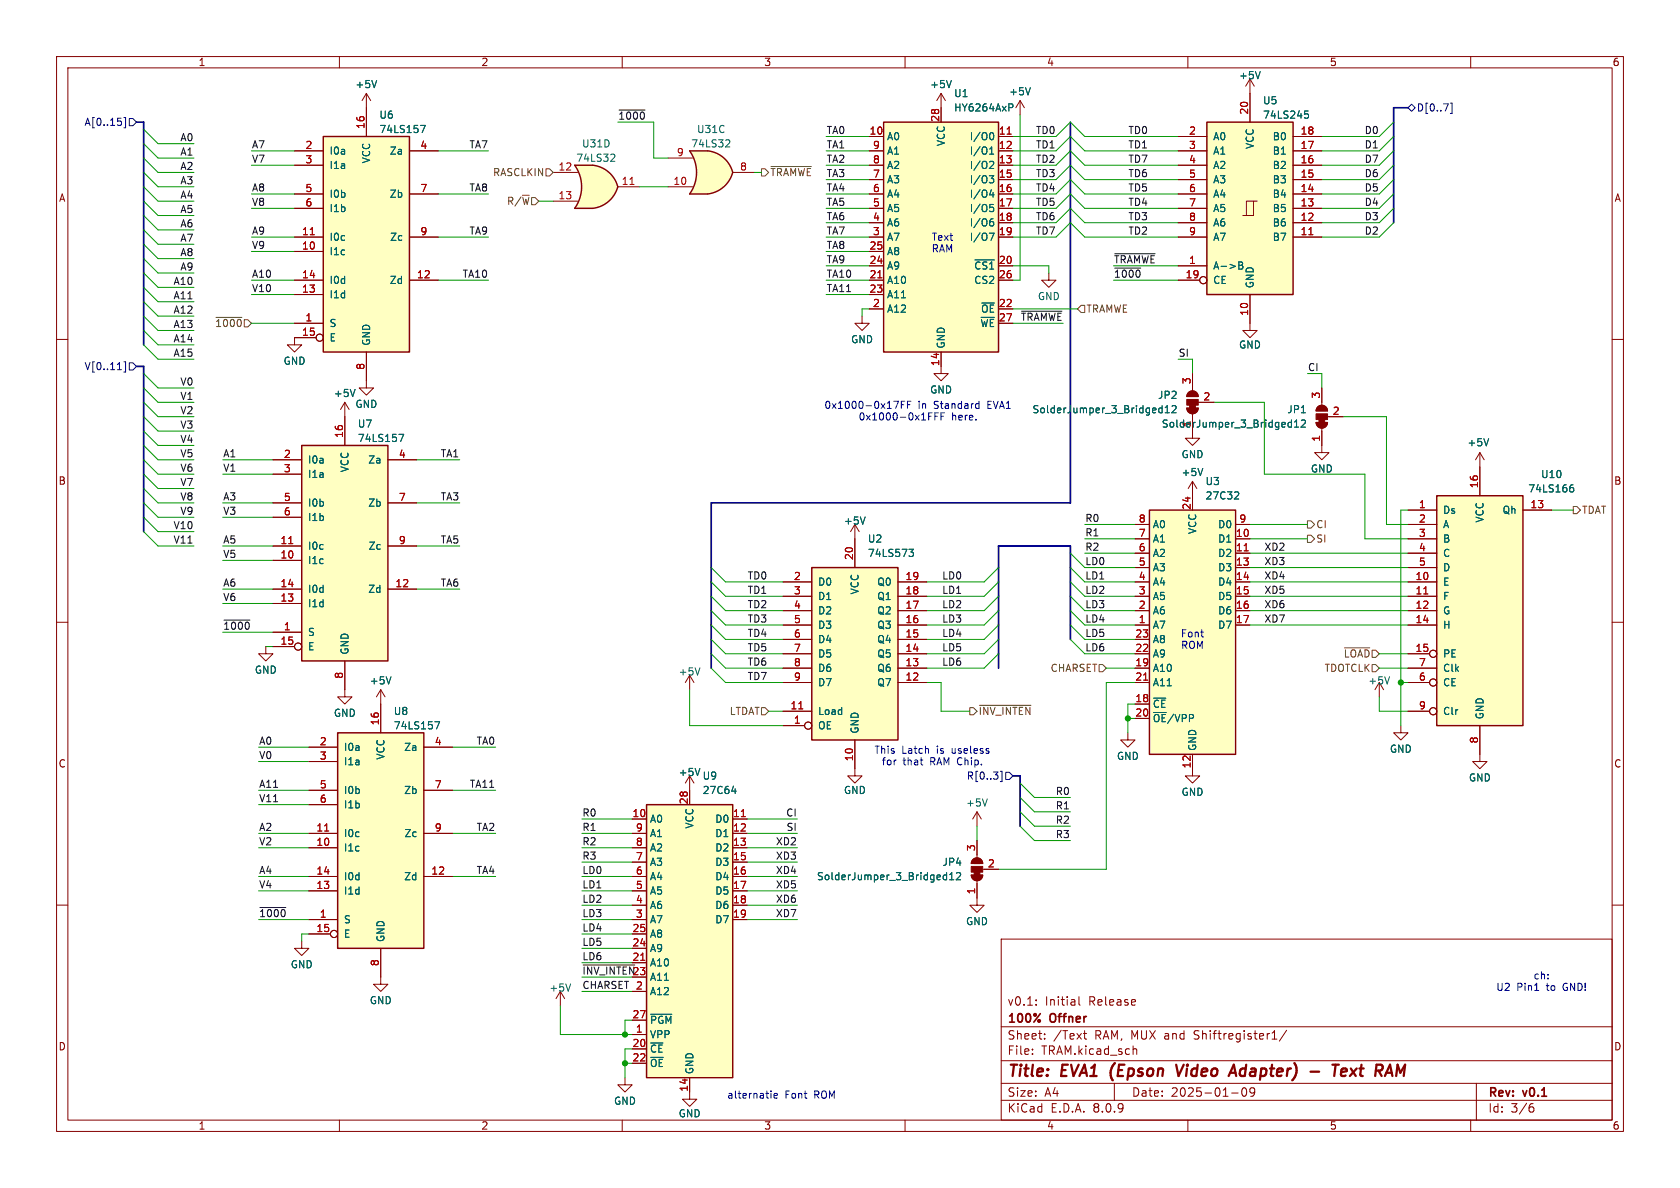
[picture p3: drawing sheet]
<svg xmlns="http://www.w3.org/2000/svg" width="297mm" height="210mm" viewBox="0 0 297 210" stroke-linecap="round" stroke-linejoin="round" font-family="sans-serif">
<defs><g id="words">
<g font-size="2.8" fill="#840000">
<text x="178" y="190.9">Title:</text>
<text x="187.7" y="190.9">EVA1</text>
<text x="197.1" y="190.9">(Epson</text>
<text x="209.6" y="190.9">Video</text>
<text x="220" y="190.9">Adapter)</text>
<text x="239.7" y="190.9">Text</text>
<text x="248" y="190.9">RAM</text>
</g>
<g font-size="2.1" fill="#840000">
<text x="178" y="178">v0.1:</text>
<text x="184.7" y="178">Initial</text>
<text x="192.5" y="178">Release</text>
<text x="178" y="184">Sheet:</text>
<text x="178" y="181.2">100%</text>
<text x="185.7" y="181.2">Offner</text>
<text x="186.2" y="184">/Text</text>
<text x="193.6" y="184">RAM, MUX and</text>
<text x="211.5" y="184">Shiftregister1/</text>
<text x="178" y="186.7">File:</text>
<text x="184.1" y="186.7">TRAM.kicad_sch</text>
<text x="178" y="196.9">KiCad</text>
<text x="178" y="194.1">Size:</text>
<text x="184.7" y="194.1">A4</text>
<text x="185.7" y="196.9">E.D.A.</text>
<text x="193.3" y="196.9">8.0.9</text>
<text x="200" y="194.1">Date:</text>
<text x="207" y="194.1">2025-01-09</text>
<text x="263" y="194.3">Rev:</text>
<text x="263" y="196.9">Id:</text>
<text x="267.1" y="196.9">3/6</text>
<text x="269.4" y="194.3">v0.1</text>
</g>
<g font-size="1.8" fill="#840000">
<text x="35" y="11.9">1</text>
<text x="85" y="11.9">2</text>
<text x="135" y="11.9">3</text>
<text x="185" y="11.9">4</text>
<text x="235" y="11.9">5</text>
<text x="285" y="11.9">6</text>
<text x="10.3" y="35.9">A</text>
<text x="285.3" y="35.9">A</text>
<text x="10.3" y="85.9">B</text>
<text x="285.3" y="85.9">B</text>
<text x="10.3" y="135.9">C</text>
<text x="285.3" y="135.9">C</text>
<text x="102.9" y="172.4">~{INV_INTEN}</text>
<text x="10.3" y="185.9">D</text>
<text x="285.3" y="185.9">D</text>
<text x="35" y="199.9">1</text>
<text x="85" y="199.9">2</text>
<text x="135" y="199.9">3</text>
<text x="185" y="199.9">4</text>
<text x="235" y="199.9">5</text>
<text x="285" y="199.9">6</text>
</g>
<g font-size="1.8" fill="#006464">
<text x="62.7" y="15.8">+5V</text>
<text x="164.3" y="15.8">+5V</text>
<text x="168.6" y="17.4">U1</text>
<text x="178.3" y="17.1">+5V</text>
<text x="218.9" y="14.2">+5V</text>
<text x="67" y="23.7">74LS157</text>
<text x="67" y="21.2">U6</text>
<text x="123.1" y="23.7">U31C</text>
<text x="168.6" y="19.9">HY6264AxP</text>
<text x="223.2" y="21.2">74LS245</text>
<text x="223.2" y="18.6">U5</text>
<text x="58.2" y="27.5">I0a</text>
<text x="65.6" y="29" transform="rotate(-90 65.6 29)">VCC</text>
<text x="68.8" y="27.5">Za</text>
<text x="101.8" y="28.8">74LS32</text>
<text x="102.8" y="26.3">U31D</text>
<text x="122.1" y="26.3">74LS32</text>
<text x="156.7" y="25">A0</text>
<text x="156.7" y="27.5">A1</text>
<text x="167.2" y="25.9" transform="rotate(-90 167.2 25.9)">VCC</text>
<text x="171.3" y="25">I/O0</text>
<text x="171.3" y="27.5">I/O1</text>
<text x="214.4" y="25">A0</text>
<text x="214.4" y="27.5">A1</text>
<text x="221.8" y="26.4" transform="rotate(-90 221.8 26.4)">VCC</text>
<text x="224.9" y="27.5">B1</text>
<text x="224.9" y="25">B0</text>
<text x="58.2" y="30.1">I1a</text>
<text x="58.2" y="35.2">I0b</text>
<text x="68.8" y="35.2">Zb</text>
<text x="156.7" y="35.2">A4</text>
<text x="156.7" y="32.6">A3</text>
<text x="156.7" y="30.1">A2</text>
<text x="171.3" y="30.1">I/O2</text>
<text x="171.3" y="32.6">I/O3</text>
<text x="171.3" y="35.2">I/O4</text>
<text x="214.4" y="30.1">A2</text>
<text x="214.4" y="32.6">A3</text>
<text x="214.4" y="35.2">A4</text>
<text x="224.9" y="35.2">B4</text>
<text x="224.9" y="32.6">B3</text>
<text x="224.9" y="30.1">B2</text>
<text x="58.2" y="37.7">I1b</text>
<text x="156.7" y="40.2">A6</text>
<text x="156.7" y="37.7">A5</text>
<text x="171.3" y="37.7">I/O5</text>
<text x="171.3" y="40.2">I/O6</text>
<text x="214.4" y="37.7">A5</text>
<text x="214.4" y="40.2">A6</text>
<text x="224.9" y="40.2">B6</text>
<text x="224.9" y="37.7">B5</text>
<text x="58.2" y="45.3">I1c</text>
<text x="58.2" y="42.8">I0c</text>
<text x="68.9" y="42.8">Zc</text>
<text x="156.7" y="47.9">A9</text>
<text x="156.7" y="45.3">A8</text>
<text x="156.7" y="42.8">A7</text>
<text x="171.3" y="42.8">I/O7</text>
<text x="172.1" y="47.9">~{CS1}</text>
<text x="214.4" y="47.9">A-&gt;B</text>
<text x="214.4" y="42.8">A7</text>
<text x="224.9" y="42.8">B7</text>
<text x="58.2" y="52.9">I1d</text>
<text x="58.2" y="50.4">I0d</text>
<text x="68.8" y="50.4">Zd</text>
<text x="156.7" y="50.4">A10</text>
<text x="156.7" y="52.9">A11</text>
<text x="172.1" y="50.4">CS2</text>
<text x="183.4" y="53.3">GND</text>
<text x="214.4" y="50.4">CE</text>
<text x="221.8" y="51.1" transform="rotate(-90 221.8 51.1)">GND</text>
<text x="58.2" y="58">S</text>
<text x="156.7" y="55.5">A12</text>
<text x="173.2" y="58">~{WE}</text>
<text x="173.3" y="55.5">~{OE}</text>
<text x="50" y="64.7">GND</text>
<text x="58.2" y="60.6">E</text>
<text x="65.6" y="61.2" transform="rotate(-90 65.6 61.2)">GND</text>
<text x="150.4" y="60.9">GND</text>
<text x="167.2" y="61.7" transform="rotate(-90 167.2 61.7)">GND</text>
<text x="218.9" y="61.8">GND</text>
<text x="58.9" y="70.4">+5V</text>
<text x="164.3" y="69.8">GND</text>
<text x="204.6" y="70.7">JP2</text>
<text x="62.7" y="72.3">GND</text>
<text x="63.2" y="75.8">U7</text>
<text x="182.4" y="73.3">SolderJumper_3_Bridged12</text>
<text x="205.3" y="75.8">SolderJumper_3_Bridged12</text>
<text x="210.6" y="75.6" transform="rotate(-90 210.6 75.6)">1</text>
<text x="227.5" y="73.3">JP1</text>
<text x="54.4" y="82.1">I0a</text>
<text x="61.8" y="83.6" transform="rotate(-90 61.8 83.6)">VCC</text>
<text x="63.2" y="78.3">74LS157</text>
<text x="65" y="82.1">Za</text>
<text x="208.8" y="81.2">GND</text>
<text x="231.6" y="83.7">GND</text>
<text x="259.3" y="79.1">+5V</text>
<text x="54.4" y="84.7">I1a</text>
<text x="54.4" y="89.8">I0b</text>
<text x="65" y="89.8">Zb</text>
<text x="208.8" y="84.4">+5V</text>
<text x="213" y="86">U3</text>
<text x="213" y="88.5">27C32</text>
<text x="270.1" y="87.3">74LS166</text>
<text x="272.3" y="84.7">U10</text>
<text x="54.4" y="92.3">I1b</text>
<text x="149.1" y="92.9">+5V</text>
<text x="203.7" y="93.6">A0</text>
<text x="211.7" y="94.5" transform="rotate(-90 211.7 94.5)">VCC</text>
<text x="215.2" y="93.6">D0</text>
<text x="255" y="91">Ds</text>
<text x="255" y="93.6">A</text>
<text x="262.5" y="92.5" transform="rotate(-90 262.5 92.5)">VCC</text>
<text x="265.5" y="91">Qh</text>
<text x="54.4" y="99.9">I1c</text>
<text x="54.4" y="97.4">I0c</text>
<text x="65.1" y="97.4">Zc</text>
<text x="153.3" y="98.7">74LS573</text>
<text x="153.3" y="96.1">U2</text>
<text x="203.7" y="101.2">A3</text>
<text x="203.7" y="98.7">A2</text>
<text x="203.7" y="96.1">A1</text>
<text x="215.2" y="96.1">D1</text>
<text x="215.2" y="98.7">D2</text>
<text x="215.2" y="101.2">D3</text>
<text x="255" y="96.1">B</text>
<text x="255" y="98.7">C</text>
<text x="255" y="101.2">D</text>
<text x="54.4" y="107.5">I1d</text>
<text x="54.4" y="105">I0d</text>
<text x="65" y="105">Zd</text>
<text x="144.5" y="103.7">D0</text>
<text x="144.5" y="106.3">D1</text>
<text x="152" y="105.2" transform="rotate(-90 152 105.2)">VCC</text>
<text x="155" y="106.3">Q1</text>
<text x="155" y="103.7">Q0</text>
<text x="203.7" y="106.3">A5</text>
<text x="203.7" y="103.7">A4</text>
<text x="215.2" y="103.7">D4</text>
<text x="215.2" y="106.3">D5</text>
<text x="255" y="103.7">E</text>
<text x="255" y="106.3">F</text>
<text x="54.4" y="112.6">S</text>
<text x="144.5" y="108.8">D2</text>
<text x="144.5" y="111.4">D3</text>
<text x="144.5" y="113.9">D4</text>
<text x="155" y="113.9">Q4</text>
<text x="155" y="111.4">Q3</text>
<text x="155" y="108.8">Q2</text>
<text x="203.7" y="111.4">A7</text>
<text x="203.7" y="108.8">A6</text>
<text x="203.7" y="113.9">A8</text>
<text x="215.2" y="108.8">D6</text>
<text x="215.2" y="111.4">D7</text>
<text x="255" y="108.8">G</text>
<text x="255" y="111.4">H</text>
<text x="45" y="119.3">GND</text>
<text x="54.4" y="115.2">E</text>
<text x="61.8" y="115.8" transform="rotate(-90 61.8 115.8)">GND</text>
<text x="119.9" y="119.6">+5V</text>
<text x="144.5" y="116.4">D5</text>
<text x="144.5" y="119">D6</text>
<text x="155" y="119">Q6</text>
<text x="155" y="116.4">Q5</text>
<text x="203.7" y="119">A10</text>
<text x="203.7" y="116.4">A9</text>
<text x="255" y="116.4">PE</text>
<text x="255" y="119">Clk</text>
<text x="65.3" y="121.2">+5V</text>
<text x="144.5" y="121.5">D7</text>
<text x="155" y="121.5">Q7</text>
<text x="203.7" y="125.3">~{CE}</text>
<text x="203.7" y="121.5">A11</text>
<text x="241.8" y="121.2">+5V</text>
<text x="255" y="121.5">CE</text>
<text x="58.9" y="126.9">GND</text>
<text x="69.5" y="129.1">74LS157</text>
<text x="69.5" y="126.6">U8</text>
<text x="144.5" y="129.1">OE</text>
<text x="144.5" y="126.6">Load</text>
<text x="152" y="129.8" transform="rotate(-90 152 129.8)">GND</text>
<text x="203.7" y="127.9">~{OE}/VPP</text>
<text x="255" y="126.6">Clr</text>
<text x="262.5" y="127.3" transform="rotate(-90 262.5 127.3)">GND</text>
<text x="60.7" y="132.9">I0a</text>
<text x="60.7" y="135.5">I1a</text>
<text x="68.2" y="134.4" transform="rotate(-90 68.2 134.4)">VCC</text>
<text x="71.4" y="132.9">Za</text>
<text x="119.9" y="137.4">+5V</text>
<text x="197.4" y="134.5">GND</text>
<text x="211.7" y="132.8" transform="rotate(-90 211.7 132.8)">GND</text>
<text x="245.6" y="133.3">GND</text>
<text x="60.7" y="140.6">I0b</text>
<text x="60.7" y="143.1">I1b</text>
<text x="71.4" y="140.6">Zb</text>
<text x="124.1" y="138">U9</text>
<text x="124.1" y="140.6">27C64</text>
<text x="149.1" y="140.6">GND</text>
<text x="170.7" y="142.8">+5V</text>
<text x="208.8" y="140.9">GND</text>
<text x="259.6" y="138.3">GND</text>
<text x="60.7" y="148.2">I0c</text>
<text x="71.4" y="148.2">Zc</text>
<text x="114.8" y="145.6">A0</text>
<text x="114.8" y="148.2">A1</text>
<text x="122.8" y="146.6" transform="rotate(-90 122.8 146.6)">VCC</text>
<text x="126.3" y="145.6">D0</text>
<text x="126.3" y="148.2">D1</text>
<text x="60.7" y="150.7">I1c</text>
<text x="60.7" y="155.8">I0d</text>
<text x="71.4" y="155.8">Zd</text>
<text x="114.8" y="155.8">A4</text>
<text x="114.8" y="153.3">A3</text>
<text x="114.8" y="150.7">A2</text>
<text x="126.3" y="150.7">D2</text>
<text x="126.3" y="153.3">D3</text>
<text x="126.3" y="155.8">D4</text>
<text x="144.3" y="155.8">SolderJumper_3_Bridged12</text>
<text x="166.5" y="153.3">JP4</text>
<text x="60.7" y="158.3">I1d</text>
<text x="114.8" y="160.9">A6</text>
<text x="114.8" y="158.3">A5</text>
<text x="126.3" y="158.3">D5</text>
<text x="126.3" y="160.9">D6</text>
<text x="60.7" y="163.4">S</text>
<text x="60.7" y="166">E</text>
<text x="68.2" y="166.6" transform="rotate(-90 68.2 166.6)">GND</text>
<text x="114.8" y="166">A8</text>
<text x="114.8" y="163.4">A7</text>
<text x="126.3" y="163.4">D7</text>
<text x="170.7" y="163.7">GND</text>
<text x="51.3" y="171.4">GND</text>
<text x="114.8" y="171">A10</text>
<text x="114.8" y="173.6">A11</text>
<text x="114.8" y="168.5">A9</text>
<text x="65.3" y="177.7">GND</text>
<text x="97" y="175.5">+5V</text>
<text x="114.8" y="176.1">A12</text>
<text x="114.8" y="183.7">VPP</text>
<text x="114.8" y="181.2">~{PGM}</text>
<text x="114.8" y="186.3">~{CE}</text>
<text x="114.8" y="188.8">~{OE}</text>
<text x="122.8" y="190" transform="rotate(-90 122.8 190)">GND</text>
<text x="108.5" y="195.5">GND</text>
<text x="119.9" y="197.7">GND</text>
</g>
<g font-size="1.8" fill="#000084">
<text x="14.8" y="22.5">A[0..15]</text>
<text x="250.4" y="19.9">D[0..7]</text>
<text x="14.8" y="65.6">V[0..11]</text>
<text x="170.8" y="138">R[0..3]</text>
</g>
<g font-size="1.8" fill="#a90000">
<text x="64.5" y="22.9" transform="rotate(-90 64.5 22.9)">16</text>
<text x="153.6" y="23.9">10</text>
<text x="166.1" y="21.6" transform="rotate(-90 166.1 21.6)">28</text>
<text x="176.5" y="23.9">11</text>
<text x="210.1" y="23.9">2</text>
<text x="220.7" y="20.4" transform="rotate(-90 220.7 20.4)">20</text>
<text x="229.8" y="23.9">18</text>
<text x="53.9" y="26.4">2</text>
<text x="53.9" y="29">3</text>
<text x="74.2" y="26.4">4</text>
<text x="119.6" y="27.7">9</text>
<text x="154.2" y="29">8</text>
<text x="154.2" y="26.4">9</text>
<text x="176.5" y="26.4">12</text>
<text x="176.5" y="29">13</text>
<text x="210.1" y="26.4">3</text>
<text x="210.1" y="29">4</text>
<text x="229.8" y="29">16</text>
<text x="229.8" y="26.4">17</text>
<text x="53.9" y="34">5</text>
<text x="74.2" y="34">7</text>
<text x="98.6" y="30.2">12</text>
<text x="98.6" y="35.3">13</text>
<text x="109.8" y="32.8">11</text>
<text x="119" y="32.8">10</text>
<text x="130.7" y="30.2">8</text>
<text x="154.2" y="34">6</text>
<text x="154.2" y="31.5">7</text>
<text x="176.5" y="31.5">15</text>
<text x="176.5" y="34">16</text>
<text x="210.1" y="31.5">5</text>
<text x="210.1" y="34">6</text>
<text x="229.8" y="34">14</text>
<text x="229.8" y="31.5">15</text>
<text x="53.3" y="41.7">11</text>
<text x="53.9" y="36.6">6</text>
<text x="74.2" y="41.7">9</text>
<text x="154.2" y="41.7">3</text>
<text x="154.2" y="39.1">4</text>
<text x="154.2" y="36.6">5</text>
<text x="176.5" y="36.6">17</text>
<text x="176.5" y="39.1">18</text>
<text x="176.5" y="41.7">19</text>
<text x="210.1" y="36.6">7</text>
<text x="210.1" y="39.1">8</text>
<text x="210.1" y="41.7">9</text>
<text x="229.8" y="41.7">11</text>
<text x="229.8" y="39.1">12</text>
<text x="229.8" y="36.6">13</text>
<text x="53.3" y="44.2">10</text>
<text x="153.6" y="46.7">24</text>
<text x="153.6" y="44.2">25</text>
<text x="176.5" y="46.7">20</text>
<text x="210.1" y="46.7">1</text>
<text x="53.3" y="51.8">13</text>
<text x="53.3" y="49.3">14</text>
<text x="73.6" y="49.3">12</text>
<text x="153.6" y="49.3">21</text>
<text x="153.6" y="51.8">23</text>
<text x="176.5" y="49.3">26</text>
<text x="209.5" y="49.3">19</text>
<text x="53.3" y="59.4">15</text>
<text x="53.9" y="56.9">1</text>
<text x="154.2" y="54.4">2</text>
<text x="176.5" y="54.4">22</text>
<text x="176.5" y="56.9">27</text>
<text x="220.7" y="55.9" transform="rotate(-90 220.7 55.9)">10</text>
<text x="64.5" y="65.5" transform="rotate(-90 64.5 65.5)">8</text>
<text x="166.1" y="64.8" transform="rotate(-90 166.1 64.8)">14</text>
<text x="210.6" y="68" transform="rotate(-90 210.6 68)">3</text>
<text x="212.7" y="70.9">2</text>
<text x="233.4" y="70.6" transform="rotate(-90 233.4 70.6)">3</text>
<text x="60.7" y="77.5" transform="rotate(-90 60.7 77.5)">16</text>
<text x="235.5" y="73.4">2</text>
<text x="50.1" y="81">2</text>
<text x="50.1" y="83.6">3</text>
<text x="70.4" y="81">4</text>
<text x="233.4" y="78.2" transform="rotate(-90 233.4 78.2)">1</text>
<text x="50.1" y="88.6">5</text>
<text x="70.4" y="88.6">7</text>
<text x="250.8" y="89.9">1</text>
<text x="261.4" y="86.4" transform="rotate(-90 261.4 86.4)">16</text>
<text x="270.5" y="89.9">13</text>
<text x="50.1" y="91.2">6</text>
<text x="201.2" y="95">7</text>
<text x="201.2" y="92.5">8</text>
<text x="210.6" y="90.2" transform="rotate(-90 210.6 90.2)">24</text>
<text x="218.4" y="95">10</text>
<text x="219" y="92.5">9</text>
<text x="250.8" y="92.5">2</text>
<text x="250.8" y="95">3</text>
<text x="49.5" y="98.8">10</text>
<text x="49.5" y="96.3">11</text>
<text x="70.4" y="96.3">9</text>
<text x="150.9" y="99.1" transform="rotate(-90 150.9 99.1)">20</text>
<text x="201.2" y="100.1">5</text>
<text x="201.2" y="97.5">6</text>
<text x="218.4" y="97.5">11</text>
<text x="218.4" y="100.1">13</text>
<text x="250.8" y="97.5">4</text>
<text x="250.8" y="100.1">5</text>
<text x="49.5" y="106.4">13</text>
<text x="49.5" y="103.9">14</text>
<text x="69.8" y="103.9">12</text>
<text x="140.3" y="102.6">2</text>
<text x="140.3" y="105.2">3</text>
<text x="140.3" y="107.7">4</text>
<text x="160" y="107.7">17</text>
<text x="160" y="105.2">18</text>
<text x="160" y="102.6">19</text>
<text x="201.2" y="107.7">2</text>
<text x="201.2" y="105.2">3</text>
<text x="201.2" y="102.6">4</text>
<text x="218.4" y="102.6">14</text>
<text x="218.4" y="105.2">15</text>
<text x="218.4" y="107.7">16</text>
<text x="250.1" y="102.6">10</text>
<text x="250.1" y="105.2">11</text>
<text x="250.1" y="107.7">12</text>
<text x="50.1" y="111.5">1</text>
<text x="140.3" y="110.2">5</text>
<text x="140.3" y="112.8">6</text>
<text x="160" y="112.8">15</text>
<text x="160" y="110.2">16</text>
<text x="200.6" y="112.8">23</text>
<text x="201.2" y="110.2">1</text>
<text x="218.4" y="110.2">17</text>
<text x="250.1" y="110.2">14</text>
<text x="49.5" y="114">15</text>
<text x="140.3" y="115.3">7</text>
<text x="140.3" y="117.9">8</text>
<text x="160" y="117.9">13</text>
<text x="160" y="115.3">14</text>
<text x="200.6" y="117.9">19</text>
<text x="200.6" y="115.3">22</text>
<text x="250.1" y="115.3">15</text>
<text x="250.8" y="117.9">7</text>
<text x="60.7" y="120.1" transform="rotate(-90 60.7 120.1)">8</text>
<text x="139.7" y="125.5">11</text>
<text x="140.3" y="120.4">9</text>
<text x="160" y="120.4">12</text>
<text x="200.6" y="124.2">18</text>
<text x="200.6" y="120.4">21</text>
<text x="250.8" y="120.4">6</text>
<text x="250.8" y="125.5">9</text>
<text x="56.4" y="131.8">2</text>
<text x="67.1" y="128.3" transform="rotate(-90 67.1 128.3)">16</text>
<text x="76.8" y="131.8">4</text>
<text x="140.3" y="128">1</text>
<text x="200.6" y="126.7">20</text>
<text x="261.4" y="131.5" transform="rotate(-90 261.4 131.5)">8</text>
<text x="56.4" y="134.4">3</text>
<text x="150.9" y="134.7" transform="rotate(-90 150.9 134.7)">10</text>
<text x="210.6" y="135.9" transform="rotate(-90 210.6 135.9)">12</text>
<text x="56.4" y="139.4">5</text>
<text x="56.4" y="142">6</text>
<text x="76.8" y="139.4">7</text>
<text x="121.7" y="142.3" transform="rotate(-90 121.7 142.3)">28</text>
<text x="55.8" y="149.6">10</text>
<text x="55.8" y="147.1">11</text>
<text x="76.8" y="147.1">9</text>
<text x="111.7" y="144.5">10</text>
<text x="112.3" y="149.6">8</text>
<text x="112.3" y="147.1">9</text>
<text x="129.5" y="144.5">11</text>
<text x="129.5" y="147.1">12</text>
<text x="129.5" y="149.6">13</text>
<text x="55.8" y="154.7">14</text>
<text x="76.2" y="154.7">12</text>
<text x="112.3" y="154.7">6</text>
<text x="112.3" y="152.1">7</text>
<text x="129.5" y="152.1">15</text>
<text x="129.5" y="154.7">16</text>
<text x="172.5" y="150.6" transform="rotate(-90 172.5 150.6)">3</text>
<text x="174.6" y="153.4">2</text>
<text x="55.8" y="157.2">13</text>
<text x="112.3" y="159.8">4</text>
<text x="112.3" y="157.2">5</text>
<text x="129.5" y="157.2">17</text>
<text x="129.5" y="159.8">18</text>
<text x="172.5" y="158.2" transform="rotate(-90 172.5 158.2)">1</text>
<text x="55.8" y="164.8">15</text>
<text x="56.4" y="162.3">1</text>
<text x="111.7" y="167.4">24</text>
<text x="111.7" y="164.8">25</text>
<text x="112.3" y="162.3">3</text>
<text x="129.5" y="162.3">19</text>
<text x="67.1" y="170.9" transform="rotate(-90 67.1 170.9)">8</text>
<text x="111.7" y="169.9">21</text>
<text x="111.7" y="172.5">23</text>
<text x="112.3" y="175">2</text>
<text x="111.7" y="185.2">20</text>
<text x="111.7" y="180.1">27</text>
<text x="112.3" y="182.6">1</text>
<text x="111.7" y="187.7">22</text>
<text x="121.7" y="193.1" transform="rotate(-90 121.7 193.1)">14</text>
</g>
<g font-size="1.8" fill="#0f0f0f">
<text x="109.2" y="21.2">~{1000}</text>
<text x="146" y="23.8">TA0</text>
<text x="183" y="23.8">TD0</text>
<text x="199.4" y="23.8">TD0</text>
<text x="241.2" y="23.8">D0</text>
<text x="31.8" y="27.6">A1</text>
<text x="31.8" y="25.1">A0</text>
<text x="44.4" y="26.3">A7</text>
<text x="44.4" y="28.9">V7</text>
<text x="82.9" y="26.3">TA7</text>
<text x="146" y="26.3">TA1</text>
<text x="146" y="28.9">TA2</text>
<text x="183" y="28.9">TD2</text>
<text x="183" y="26.3">TD1</text>
<text x="199.4" y="26.3">TD1</text>
<text x="199.4" y="28.9">TD7</text>
<text x="241.2" y="26.3">D1</text>
<text x="241.2" y="28.9">D7</text>
<text x="31.8" y="35.2">A4</text>
<text x="31.8" y="30.1">A2</text>
<text x="31.8" y="32.7">A3</text>
<text x="44.4" y="33.9">A8</text>
<text x="82.9" y="33.9">TA8</text>
<text x="136.1" y="31.3">~{TRAMWE}TA3</text>
<text x="146" y="33.9">TA4</text>
<text x="183" y="33.9">TD4</text>
<text x="183" y="31.4">TD3</text>
<text x="199.4" y="31.4">TD6</text>
<text x="199.4" y="33.9">TD5</text>
<text x="241.2" y="33.9">D5</text>
<text x="241.2" y="31.4">D6</text>
<text x="31.8" y="40.3">A6</text>
<text x="31.8" y="37.8">A5</text>
<text x="44.4" y="41.6">A9</text>
<text x="44.4" y="36.5">V8</text>
<text x="82.9" y="41.6">TA9</text>
<text x="146" y="39">TA6</text>
<text x="146" y="36.5">TA5</text>
<text x="146" y="41.6">TA7</text>
<text x="183" y="41.6">TD7</text>
<text x="183" y="36.5">TD5</text>
<text x="183" y="39">TD6</text>
<text x="199.4" y="41.6">TD2</text>
<text x="199.4" y="36.5">TD4</text>
<text x="199.4" y="39">TD3</text>
<text x="241.2" y="41.6">D2</text>
<text x="241.2" y="36.5">D4</text>
<text x="241.2" y="39">D3</text>
<text x="31.8" y="45.4">A8</text>
<text x="31.8" y="47.9">A9</text>
<text x="31.8" y="42.8">A7</text>
<text x="44.4" y="44.1">V9</text>
<text x="146" y="46.6">TA9</text>
<text x="146" y="44.1">TA8</text>
<text x="196.8" y="46.6">~{TRAMWE}</text>
<text x="30.6" y="53">A11</text>
<text x="30.6" y="50.5">A10</text>
<text x="44.4" y="49.2">A10</text>
<text x="44.4" y="51.7">V10</text>
<text x="81.7" y="49.2">TA10</text>
<text x="146" y="51.7">TA11</text>
<text x="146" y="49.2">TA10</text>
<text x="196.8" y="49.2">~{1000}</text>
<text x="30.6" y="55.5">A12</text>
<text x="30.6" y="58.1">A13</text>
<text x="180.4" y="56.8">~{TRAMWE}</text>
<text x="30.6" y="63.2">A15</text>
<text x="30.6" y="60.6">A14</text>
<text x="208.3" y="63.2">SI</text>
<text x="231.1" y="65.7">CI</text>
<text x="31.8" y="68.2">V0</text>
<text x="31.8" y="70.8">V1</text>
<text x="31.8" y="75.9">V3</text>
<text x="31.8" y="73.3">V2</text>
<text x="31.8" y="83.5">V6</text>
<text x="31.8" y="78.4">V4</text>
<text x="31.8" y="80.9">V5</text>
<text x="39.4" y="80.9">A1</text>
<text x="39.4" y="83.5">V1</text>
<text x="77.8" y="80.9">TA1</text>
<text x="31.8" y="88.6">V8</text>
<text x="31.8" y="86">V7</text>
<text x="39.4" y="88.6">A3</text>
<text x="77.8" y="88.6">TA3</text>
<text x="30.6" y="93.6">V10</text>
<text x="31.8" y="91.1">V9</text>
<text x="39.4" y="91.1">V3</text>
<text x="191.8" y="94.9">R1</text>
<text x="191.8" y="92.4">R0</text>
<text x="30.6" y="96.2">V11</text>
<text x="39.4" y="98.7">V5</text>
<text x="39.4" y="96.2">A5</text>
<text x="77.8" y="96.2">TA5</text>
<text x="191.8" y="97.4">R2</text>
<text x="191.8" y="100">LD0</text>
<text x="223.4" y="100">XD3</text>
<text x="223.4" y="97.4">XD2</text>
<text x="39.4" y="103.8">A6</text>
<text x="39.4" y="106.3">V6</text>
<text x="77.8" y="103.8">TA6</text>
<text x="132.1" y="107.6">TD2</text>
<text x="132.1" y="102.5">TD0</text>
<text x="132.1" y="105.1">TD1</text>
<text x="166.5" y="107.6">LD2</text>
<text x="166.5" y="105.1">LD1</text>
<text x="166.5" y="102.5">LD0</text>
<text x="191.8" y="105.1">LD2</text>
<text x="191.8" y="107.6">LD3</text>
<text x="191.8" y="102.5">LD1</text>
<text x="223.4" y="102.5">XD4</text>
<text x="223.4" y="107.6">XD6</text>
<text x="223.4" y="105.1">XD5</text>
<text x="39.4" y="111.4">~{1000}</text>
<text x="132.1" y="110.1">TD3</text>
<text x="132.1" y="112.7">TD4</text>
<text x="166.5" y="112.7">LD4</text>
<text x="166.5" y="110.1">LD3</text>
<text x="191.8" y="112.7">LD5</text>
<text x="191.8" y="110.1">LD4</text>
<text x="223.4" y="110.1">XD7</text>
<text x="132.1" y="117.8">TD6</text>
<text x="132.1" y="115.2">TD5</text>
<text x="166.5" y="117.8">LD6</text>
<text x="166.5" y="115.2">LD5</text>
<text x="191.8" y="115.2">LD6</text>
<text x="132.1" y="120.3">TD7</text>
<text x="45.7" y="131.7">A0</text>
<text x="84.2" y="131.7">TA0</text>
<text x="45.7" y="134.3">V0</text>
<text x="45.7" y="141.9">V11</text>
<text x="45.7" y="139.4">A11</text>
<text x="83" y="139.4">TA11</text>
<text x="186.5" y="143.2">R1</text>
<text x="186.5" y="140.6">R0</text>
<text x="45.7" y="147">A2</text>
<text x="45.7" y="149.5">V2</text>
<text x="84.2" y="147">TA2</text>
<text x="102.9" y="149.5">R2</text>
<text x="102.9" y="147">R1</text>
<text x="102.9" y="144.4">R0</text>
<text x="137.1" y="149.5">XD2</text>
<text x="138.9" y="144.4">CI</text>
<text x="139" y="147">SI</text>
<text x="186.5" y="148.2">R3</text>
<text x="186.5" y="145.7">R2</text>
<text x="45.7" y="154.6">A4</text>
<text x="84.2" y="154.6">TA4</text>
<text x="102.9" y="154.6">LD0</text>
<text x="102.9" y="152.1">R3</text>
<text x="137.1" y="152.1">XD3</text>
<text x="137.1" y="154.6">XD4</text>
<text x="45.7" y="157.1">V4</text>
<text x="102.9" y="159.7">LD2</text>
<text x="102.9" y="157.1">LD1</text>
<text x="137.1" y="159.7">XD6</text>
<text x="137.1" y="157.1">XD5</text>
<text x="45.7" y="162.2">~{1000}</text>
<text x="102.9" y="167.3">LD5</text>
<text x="102.9" y="164.8">LD4</text>
<text x="102.9" y="162.2">LD3</text>
<text x="137.1" y="162.2">XD7</text>
<text x="102.9" y="169.8">LD6</text>
<text x="102.9" y="174.9">CHARSET 2</text>
</g>
<g font-size="1.8" fill="#725600">
<text x="87.1" y="31.3">RASCLKIN</text>
<text x="89.5" y="36.4">R/~{W}</text>
<text x="37.9" y="58">~{1000}</text>
<text x="192" y="55.5">TRAMWE</text>
<text x="232.6" y="93.6">CI</text>
<text x="279.6" y="91">TDAT</text>
<text x="232.6" y="96.1">SI</text>
<text x="185.6" y="119">CHARSET</text>
<text x="234.1" y="119">TDOTCLK</text>
<text x="237.5" y="116.4">~{LOAD}</text>
<text x="128.9" y="126.6">LTDAT</text>
<text x="172.9" y="126.6">~{INV_INTEN}</text>
</g>
<g font-size="1.8" fill="#0000c2">
<text x="164.6" y="42.8">Text</text>
<text x="164.6" y="44.8">RAM</text>
<text x="145.6" y="72.5">0x1000-0x17FF</text>
<text x="151.7" y="74.5">0x1000-0x1FFF</text>
<text x="162.3" y="72.5">in</text>
<text x="165.2" y="72.5">Standard</text>
<text x="168.2" y="74.5">here.</text>
<text x="174.8" y="72.5">EVA1</text>
<text x="208.7" y="112.9">Font</text>
<text x="208.7" y="114.9">ROM</text>
<text x="154.5" y="133.4">This</text>
<text x="155.8" y="135.5">for</text>
<text x="159.4" y="133.4">Latch</text>
<text x="159.6" y="135.5">that</text>
<text x="164.5" y="135.5">RAM Chip.</text>
<text x="165.7" y="133.4">is</text>
<text x="168.5" y="133.4">useless</text>
<text x="271" y="173.3">ch:</text>
<text x="264.4" y="175.4">U2</text>
<text x="268.1" y="175.4">Pin1</text>
<text x="273.5" y="175.4">to</text>
<text x="276.6" y="175.4">GND!</text>
<text x="128.5" y="194.4">alternatie</text>
<text x="138.8" y="194.4">Font</text>
<text x="144" y="194.4">ROM</text>
</g>
</g></defs>
<g fill="none" stroke="#840000" stroke-width=".18">
<path d="M10 10h277v190h-277zM12 12h273v186h-273zM60 10v2M110 10v2M160 10v2M210 10v2M260 10v2M152.4 55.9v1.3h1.3l-1.3 1.2-1.3-1.2h1.3M10 60h2M210.8 76.2v1.3h1.3l-1.3 1.2-1.3-1.2h1.3M285 60h2M210.8 85.1l-.7 1.3"/>
<path d="M210.8 85.1v2.5M210.8 85.1l.8 1.3M10 110h2M47 114.3v1.3h1.3l-1.3 1.2-1.3-1.2h1.3M285 110h2M10 160h2M99.1 175.3l-.8 1.2M99.1 175.3v2.5M99.1 175.3l.7 1.2M177 166h108v32h-108zM183.2 177.6v.1M183.2 176.8v.1"/>
<path d="M190.7 176.2v1.3l.3 .2M285 160h2M60 198v2M110 198v2M160 198v2M177 194.5h108M177 191.5h108M177 187.5h108M177 181.5h108M182.5 186.3v.1M182.5 185.5v.1M184.7 183.6v.1"/>
<path d="M184.7 182.8v.1M191.5 182.7h.6M191.7 182.2v1.3l.4 .2M197 191.5v3M200.4 185.5h.5l.1 .9M210 198v2M217.7 193.2h1.2M219.7 192.4a.81 .81 0 0 0 .3 1.4l.2-.1 .2-.5-.2-.8M221 192.4v.5l.1 .3h.4l.3-.3M221.7 192.4a.99 .99 0 0 1-.3 1.4h-.3M224.9 183.7h.8M225 182.6l.3-.4v1.5"/>
<path d="M227.5 182.1l-1.3 2M260 198v2M261 191.5v6.5M270.6 195.7h.4l.2 .3-.1 .5-.5 .1M271 195.1l-.4 .1"/>
</g>
<path d="M196.4 189.3v1.1M207.9 188.2l.4 2 1-2M217.5 189.6h.9M218.1 188.2l.4 2M231.7 189.4h1.5M235.6 188.2h1.1M236.1 188.2l-.2 2M237.1 189.5l1-.1-.1-.4-.2-.1-.5 .1-.2 .9 .2 .3 .6-.1M238.8 188.9l.9 1.3M239.8 188.9l-1.2 1.3M247.6 189.6l-.5-1.4-.3 2" fill="none" stroke="#840000" stroke-width=".4"/>
<path d="M212.6 82.8l-.4 1.3M100.9 173.9l-.4 1.3" fill="none" stroke="#006464" stroke-width=".18"/>
<path d="M53.3 78.7h15.3v38.1h-15.3z" fill="#ffffc2"/>
<path d="M53.3 78.7h15.3v38.1h-15.3z" fill="none" stroke="#840000" stroke-width=".25"/>
<g fill="none" stroke="#840000" stroke-width=".18">
<path d="M221 14l-.8 1.2M221 14v2.5M221 14l.7 1.2M52.1 59.7v1.3h1.2l-1.2 1.2-1.3-1.2h1.3M61 71.1v7.6M61 71.1l-.8 1.3M61 71.1l.7 1.3M64.8 67.3v1.3h1.2l-1.2 1.3-1.3-1.3h1.3M48.3 99.1h5M48.3 96.5h5M48.3 81.3h5M48.3 83.8h5"/>
<path d="M48.3 88.9h5M48.3 91.4h5M68.6 96.5h5.1M68.6 81.3h5.1M68.6 88.9h5.1M48.3 111.8h5M48.3 104.1h5M48.3 106.7h5M48.3 114.3h3.8M61 116.8v6.4h1.2l-1.2 1.3-1.3-1.3h1.3M68.6 104.1h5.1M243.8 120.7l-.7 1.2"/>
<path d="M243.8 120.7v2.5M243.8 120.7l.8 1.2M247.6 128.3v1.2h1.3l-1.3 1.3-1.2-1.3h1.2M261.6 133.4v1.2h1.3l-1.3 1.3-1.3-1.3h1.3"/>
<circle cx="52.7" cy="114.3" r=".63"/>
</g>
<path d="M51 96.1h.8" fill="none" stroke="#a90000" stroke-width=".18"/>
<path d="M222.8 12.6l-.4 1.3M62.8 68.8l-.4 1.3M70.5 76.8h.9l-.6 1.2M245.7 119.6l-.5 1.3" fill="none" stroke="#006464" stroke-width=".18"/>
<path d="M114.3 142.2h15.2v48.3h-15.2z" fill="#ffffc2"/>
<path d="M114.3 142.2h15.2v48.3h-15.2z" fill="none" stroke="#840000" stroke-width=".25"/>
<g fill="none" stroke="#840000" stroke-width=".18">
<path d="M64.8 16.5l-.8 1.3M64.8 16.5v2.6M64.8 16.5l.7 1.3M67.3 121.9l-.8 1.3M67.3 121.9v2.6M67.3 121.9l.8 1.3M121.9 139.7v2.5M111.8 144.8h2.5M111.8 147.3h2.5M111.8 149.9h2.5M111.8 152.4h2.5M111.8 154.9h2.5"/>
<path d="M111.8 157.5h2.5M129.5 144.8h2.6M129.5 147.3h2.6M129.5 149.9h2.6M129.5 152.4h2.6M129.5 154.9h2.6M129.5 157.5h2.6M111.8 160h2.5M111.8 162.6h2.5M111.8 175.3h2.5M111.8 170.2h2.5M111.8 167.6h2.5"/>
<path d="M111.8 165.1h2.5M129.5 160h2.6M129.5 162.6h2.6M111.8 182.9h2.5M111.8 185.4h2.5M111.8 188h2.5M111.8 180.3h2.5M121.9 190.5v2.5"/>
</g>
<path d="M131.1 144.4h.7M113.3 169.8h.7" fill="none" stroke="#a90000" stroke-width=".18"/>
<path d="M66.6 14.2l-.4 1.3M69.1 119.6l-.4 1.3M129.4 139.9h.8M130 139.4v.9M115 179.3h3.8" fill="none" stroke="#006464" stroke-width=".18"/>
<path d="M57.1 24.1h15.3v38.1h-15.3z" fill="#ffffc2"/>
<path d="M57.1 24.1h15.3v38.1h-15.3z" fill="none" stroke="#840000" stroke-width=".25"/>
<g fill="none" stroke="#840000" stroke-width=".18">
<path d="M64.8 19.1v5M52.1 26.7h5M52.1 29.2h5M52.1 34.3h5M52.1 36.8h5M72.4 26.7h5.1M72.4 34.3h5.1M52.1 57.2h5M52.1 44.5h5M52.1 41.9h5M52.1 49.5h5M52.1 52.1h5"/>
<path d="M52.1 59.7h3.8M72.4 41.9h5.1M72.4 49.5h5.1M64.8 62.2v5.1"/>
<circle cx="56.5" cy="59.7" r=".63"/>
</g>
<path d="M54.9 41.5h.7" fill="none" stroke="#a90000" stroke-width=".18"/>
<path d="M74.3 22.2h.9l-.6 1.2" fill="none" stroke="#006464" stroke-width=".18"/>
<path d="M254 87.6h15.2v40.7h-15.2z" fill="#ffffc2"/>
<path d="M254 87.6h15.2v40.7h-15.2z" fill="none" stroke="#840000" stroke-width=".25"/>
<g fill="none" stroke="#840000" stroke-width=".18">
<path d="M248.9 90.2h5.1M248.9 92.7h5.1M248.9 95.3h5.1M248.9 97.8h5.1M261.6 82.6v5M269.2 90.2h5.1M248.9 102.9h5.1M248.9 105.4h5.1M248.9 108h5.1M248.9 110.5h5.1M248.9 115.6h3.8M248.9 100.3h5.1"/>
<path d="M248.9 118.1h5.1M248.9 120.7h3.8M248.9 125.7h3.8M261.6 128.3v5.1"/>
<circle cx="253.4" cy="115.6" r=".63"/>
<circle cx="253.4" cy="120.6" r=".63"/>
<circle cx="253.4" cy="125.7" r=".63"/>
</g>
<path d="M251.7 105h.7" fill="none" stroke="#a90000" stroke-width=".18"/>
<path d="M277.6 86.2h.4l.2 .2-.1 .5h-.5M278.1 85.7l-.4 .1" fill="none" stroke="#006464" stroke-width=".18"/>
<path d="M104.2 31.7l5 1.3a5.2 5.2 0 0 1-4.4 3.8z" fill="#ffffc2" stroke="#ffffc2" stroke-width=".18"/>
<path d="M101.6 36.8h3.2M101.6 29.2h3.2" fill="none" stroke="#ffffc2" stroke-width=".18"/>
<path d="M101.6 29.2h3.2v7.6h-3.2a6.7 6.7 0 0 0 0-7.6z" fill="#ffffc2"/>
<path d="M104.8 29.2a5.1 5.1 0 0 1 4.4 3.8l-5 1.3z" fill="#ffffc2" stroke="#ffffc2" stroke-width=".18"/>
<path d="M101.6 29.2h3.2a5.1 5.1 0 0 1 4.4 3.8 5.2 5.2 0 0 1-4.4 3.8h-3.2a6.6 6.6 0 0 0 0-7.6z" fill="none" stroke="#840000" stroke-width=".25"/>
<path d="M97.8 30.5h4.3M97.8 35.6h4.3M109.2 33h3.8M233.7 78.7v1.3h1.2l-1.2 1.3-1.3-1.3h1.3M261.6 80l-.7 1.3M261.6 80v2.6M261.6 80l.8 1.3" fill="none" stroke="#840000" stroke-width=".18"/>
<path d="M111.4 32.6h.7" fill="none" stroke="#a90000" stroke-width=".18"/>
<path d="M108.2 27.2l.4 .1 .1 .3-.8 .9h.8M263.2 77.5l-.4 1.3" fill="none" stroke="#006464" stroke-width=".18"/>
<path d="M213.4 21.6h15.2v30.5h-15.2z" fill="#ffffc2"/>
<g fill="none" stroke="#840000" stroke-width=".18">
<path d="M221 16.5v5.1M208.3 39.4h5.1M208.3 36.8h5.1M208.3 34.3h5.1M208.3 31.8h5.1M208.3 29.2h5.1M208.3 26.7h5.1M208.3 24.1h5.1M221.6 35.6h-1.3v2.5M222.2 35.6h-.6v2.5h-1.9M228.6 39.4h5.1M228.6 36.8h5.1"/>
<path d="M228.6 34.3h5.1M228.6 31.8h5.1M228.6 29.2h5.1M228.6 26.7h5.1M228.6 24.1h5.1M208.3 47h5.1M208.3 41.9h5.1M208.3 49.5h3.8M221 52.1v6.3h1.2l-1.2 1.3-1.3-1.3h1.3M228.6 41.9h5.1M232.7 74.7h2a1.02 1.02 0 0 1-1 1 1.02 1.02 0 0 1-1-1zM233 71.9a1.02 1.02 0 0 1 1.1-.2 1.02 1.02 0 0 1 .6 .9h-2z"/>
<path d="M233.7 68.6v3M233.7 75.7v3M234.7 73.7h2.8M121.9 119.4v2.5M121.9 119.4l-.7 1.3M121.9 119.4l.8 1.3M121.9 137.2l-.7 1.2M121.9 137.2v2.5M121.9 137.2l.8 1.2M110.5 190.5v1.3h1.3l-1.3 1.2-1.3-1.2h1.3"/>
<circle cx="212.7" cy="49.5" r=".63"/>
</g>
<path d="M213.4 21.6h15.2v30.5h-15.2z" fill="none" stroke="#840000" stroke-width=".25"/>
<path d="M230.7 19.6h.6M230.8 20.1h.3l.2 .3-.1 .4-.4 .1M219 46.3h.4l.3 .2-.3 .4 .3 .1v.3l-.2 .3h-.5zM219 46.9h.4M227.8 75.4h.5M227.8 74.7h.5M228.3 74.2v1.3M228.9 75.5h.7M228.9 74.6l.3-.4v1.3M230.1 74.4l.4-.2 .3 .4-.8 .9h.8M123.7 118.1l-.4 1.2M123.7 135.8l-.4 1.3" fill="none" stroke="#006464" stroke-width=".18"/>
<path d="M231.4 41.5h.7" fill="none" stroke="#a90000" stroke-width=".18"/>
<g fill="#840000" stroke="#840000" stroke-width=".18">
<path d="M233.2 74.2h1v.5h-1z"/>
<path d="M232.7 74.7h2a1.02 1.02 0 0 1-1 1 1.02 1.02 0 0 1-1-1z"/>
<path d="M232.7 73.2h2v1h-2z"/>
<path d="M233 71.9a1.02 1.02 0 0 1 1.1-.2 1.02 1.02 0 0 1 .6 .9h-2z"/>
</g>
<path d="M59.7 129.5h15.2v38.1h-15.2z" fill="#ffffc2"/>
<path d="M59.7 129.5h15.2v38.1h-15.2z" fill="none" stroke="#840000" stroke-width=".25"/>
<g fill="none" stroke="#840000" stroke-width=".18">
<path d="M185.4 48.3v1.2h1.3l-1.3 1.3-1.3-1.3h1.3M166.4 64.8v1.2h1.2l-1.2 1.3-1.3-1.3h1.3M54.6 132.1h5.1M54.6 134.6h5.1M54.6 139.7h5.1M67.3 124.5v5M74.9 132.1h5.1M74.9 139.7h5.1M151.1 135.9v1.3h1.3l-1.3 1.2-1.2-1.2h1.2M54.6 149.9h5.1M54.6 147.3h5.1M54.6 154.9h5.1"/>
<path d="M54.6 157.5h5.1M54.6 142.2h5.1M74.9 147.3h5.1M74.9 154.9h5.1M171.7 154.7h2a1.02 1.02 0 0 1-1 1 1.02 1.02 0 0 1-1-1zM172 151.9a1.02 1.02 0 0 1 1.1-.2 1.02 1.02 0 0 1 .6 1h-2zM172.7 143.5l-.7 1.3M172.7 143.5v2.6M172.7 148.6v3M172.7 155.7v3.1M172.7 143.5l.8 1.3M173.7 153.7h2.8"/>
<path d="M53.3 166.4v1.2h1.3l-1.3 1.3-1.2-1.3h1.2M54.6 162.6h5.1M54.6 165.1h3.8M67.3 167.6v6.4h1.3l-1.3 1.3-1.3-1.3h1.3"/>
<circle cx="59.1" cy="165.1" r=".63"/>
</g>
<path d="M57.4 146.9h.7" fill="none" stroke="#a90000" stroke-width=".18"/>
<path d="M76.9 127.6h.8l-.5 1.2M166.9 155.5h.4M166.9 154.7h.4M167.3 154.2v1.3M167.9 155.5h.7M167.9 154.6l.4-.4v1.3M169.1 154.4l.5-.2 .2 .4-.8 .9h.8M174.5 141.2l-.4 1.3" fill="none" stroke="#006464" stroke-width=".18"/>
<g fill="#840000" stroke="#840000" stroke-width=".18">
<path d="M172.2 154.2h1v.5h-1z"/>
<path d="M171.7 154.7h2a1.02 1.02 0 0 1-1 1 1.02 1.02 0 0 1-1-1z"/>
<path d="M171.7 153.2h2v1h-2z"/>
<path d="M172 151.9a1.02 1.02 0 0 1 1.1-.2 1.02 1.02 0 0 1 .6 1h-2z"/>
</g>
<path d="M143.5 100.3h15.2v30.5h-15.2z" fill="#ffffc2"/>
<path d="M143.5 100.3h15.2v30.5h-15.2z" fill="none" stroke="#840000" stroke-width=".25"/>
<g fill="none" stroke="#840000" stroke-width=".18">
<path d="M151.1 92.7v7.6M151.1 92.7l-.7 1.3M151.1 92.7l.8 1.3M138.4 118.1h5.1M138.4 115.6h5.1M138.4 113h5.1M138.4 110.5h5.1M138.4 108h5.1M138.4 105.4h5.1M138.4 102.9h5.1M158.7 118.1h5.1M158.7 115.6h5.1"/>
<path d="M158.7 113h5.1M158.7 110.5h5.1M158.7 108h5.1M158.7 105.4h5.1M158.7 102.9h5.1M138.4 128.3h3.8M138.4 125.7h5.1M138.4 120.7h5.1M151.1 130.8v5.1M158.7 120.7h5.1M172.7 158.8v1.2h1.3l-1.3 1.3-1.3-1.3h1.3"/>
<circle cx="142.9" cy="128.3" r=".63"/>
</g>
<path d="M141.2 125.3h.7" fill="none" stroke="#a90000" stroke-width=".18"/>
<path d="M152.9 91.4l-.4 1.3M160.7 97.1h.8l-.4 .5 .3 .1 .1 .4-.3 .3h-.3" fill="none" stroke="#006464" stroke-width=".18"/>
<path d="M203.2 90.2h15.2v43.2h-15.2z" fill="#ffffc2"/>
<path d="M203.2 90.2h15.2v43.2h-15.2z" fill="none" stroke="#840000" stroke-width=".25"/>
<g fill="none" stroke="#840000" stroke-width=".18">
<path d="M180.3 17.8l-.7 1.3M180.3 17.8v2.5M180.3 17.8l.8 1.3M209.8 72.1h2a1.02 1.02 0 0 1-1 1 1.02 1.02 0 0 1-1-1zM210.1 69.4a1.02 1.02 0 0 1 1.1-.2 1.02 1.02 0 0 1 .6 .9h-2zM210.8 66v3.1M210.8 73.2v3M211.8 71.1h2.8M200.7 95.3h2.5M200.7 97.8h2.5M200.7 92.7h2.5M210.8 87.6v2.6"/>
<path d="M218.4 95.3h2.6M218.4 97.8h2.6M218.4 92.7h2.6M200.7 110.5h2.5M200.7 100.3h2.5M200.7 102.9h2.5M200.7 105.4h2.5M200.7 108h2.5M200.7 118.1h2.5M200.7 115.6h2.5M200.7 113h2.5M218.4 110.5h2.6"/>
<path d="M218.4 100.3h2.6M218.4 102.9h2.6M218.4 105.4h2.6M218.4 108h2.6M200.7 124.5h2.5M200.7 127h2.5M200.7 120.7h2.5M210.8 133.4v2.5M121.9 193v1.3h1.3l-1.3 1.3-1.3-1.3h1.3"/>
</g>
<path d="M220 97.4h.7M202.2 120.2h.7" fill="none" stroke="#a90000" stroke-width=".18"/>
<path d="M182.2 15.5l-.5 1.3M205 72.9h.4M205 72.2h.4M205.4 71.7v1.3M206 73h.7M206 72.1l.4-.4v1.3M207.2 71.8l.5-.1 .2 .4-.8 .9h.8M218.7 86.9l.3 .3-.1 .3-.7 .7h.8" fill="none" stroke="#006464" stroke-width=".18"/>
<g fill="#840000" stroke="#840000" stroke-width=".18">
<path d="M210.3 71.6h1v.5h-1z"/>
<path d="M209.8 72.1h2a1.02 1.02 0 0 1-1 1 1.02 1.02 0 0 1-1-1z"/>
<path d="M209.8 70.6h2v1h-2z"/>
<path d="M210.1 69.4a1.02 1.02 0 0 1 1.1-.2 1.02 1.02 0 0 1 .6 .9h-2z"/>
</g>
<path d="M156.2 21.6h20.3v40.6h-20.3z" fill="#ffffc2"/>
<path d="M156.2 21.6h20.3v40.6h-20.3z" fill="none" stroke="#840000" stroke-width=".25"/>
<g fill="none" stroke="#840000" stroke-width=".18">
<path d="M166.4 16.5v5.1M166.4 16.5l-.8 1.3M166.4 16.5l.7 1.3M153.7 24.1h2.5M153.7 26.7h2.5M153.7 29.2h2.5M153.7 31.8h2.5M153.7 34.3h2.5M153.7 36.8h2.5M153.7 39.4h2.5M176.5 24.1h2.6M176.5 26.7h2.6"/>
<path d="M176.5 29.2h2.6M176.5 31.8h2.6M176.5 34.3h2.6M176.5 36.8h2.6M176.5 39.4h2.6M153.7 41.9h2.5M153.7 54.6h2.5M153.7 47h2.5M153.7 49.5h2.5M153.7 52.1h2.5M153.7 44.5h2.5M176.5 41.9h2.6"/>
<path d="M176.5 54.6h2.6M176.5 47h2.6M176.5 49.5h2.6M176.5 57.2h2.6M166.4 62.2v2.6M199.4 129.5v1.3h1.3l-1.3 1.3-1.3-1.3h1.3M210.8 135.9v1.3h1.3l-1.3 1.2-1.3-1.2h1.3"/>
</g>
<g fill="none" stroke="#006464" stroke-width=".18">
<path d="M168.2 14.2l-.4 1.3M178.4 18.4h.4l.3 .2-.1 .4h-.6M174.9 31.1h.8l-.4 .4 .3 .2 .1 .4-.3 .2h-.3M175 27.2h.7M175 26.3l.3-.3v1.2M175 36.1h.6M175.1 23.5l.2-.1a.68 .68 0 0 1 .4 .7 .68 .68 0 0 1-.4 .6l-.2-.1M175.1 28.5l.5 .1 .1 .3-.8 .9h.8M175.1 36.6h.3l.3 .3-.1 .4-.5 .1M175.2 39.2h.2l.3 .2-.1 .4-.4 .1M175.3 33.5l-.3 .9h.7M175.6 34v.9"/>
<path d="M175.6 38.7h-.4M172.4 45.9h3.4M174.9 41.2h.8l-.5 1.3"/>
</g>
<path d="M178 23.7h.8M155.2 49.1h.7" fill="none" stroke="#a90000" stroke-width=".18"/>
<path d="M124.5 29.1l5 1.4a5.2 5.2 0 0 1-4.4 3.8z" fill="#ffffc2" stroke="#ffffc2" stroke-width=".18"/>
<path d="M121.9 34.3h3.2M121.9 26.7h3.2" fill="none" stroke="#ffffc2" stroke-width=".18"/>
<path d="M121.9 26.7h3.2v7.6h-3.2a6.7 6.7 0 0 0 0-7.6z" fill="#ffffc2"/>
<path d="M125.1 26.7a5.1 5.1 0 0 1 4.4 3.8l-4.9 1.3z" fill="#ffffc2" stroke="#ffffc2" stroke-width=".18"/>
<path d="M125.1 26.7h-3.2a6.6 6.6 0 0 1 0 7.6h3.2M125.1 26.7a5.1 5.1 0 0 1 4.4 3.8 5.2 5.2 0 0 1-4.4 3.8" fill="none" stroke="#840000" stroke-width=".25"/>
<g fill="none" stroke="#840000" stroke-width=".18">
<path d="M64.8 19.1v5M166.4 19.1v2.5M221 16.5v5.1M52.1 26.7h5M52.1 29.2h5M52.1 34.3h5M52.1 36.8h5M72.4 26.7h5.1M72.4 34.3h5.1M118.1 33h4.3M118.1 27.9h4.3M129.5 30.5h3.8"/>
<path d="M153.7 26.7h2.5M153.7 29.2h2.5M153.7 34.3h2.5M153.7 36.8h2.5M153.7 24.1h2.5M153.7 31.8h2.5M153.7 39.4h2.5M176.5 26.7h2.6M176.5 29.2h2.6M176.5 34.3h2.6M176.5 36.8h2.6M176.5 24.1h2.6"/>
<path d="M176.5 31.8h2.6M176.5 39.4h2.6M208.3 26.7h5.1M208.3 29.2h5.1M208.3 34.3h5.1M208.3 36.8h5.1M208.3 24.1h5.1M208.3 31.8h5.1M208.3 39.4h5.1M228.6 26.7h5.1M228.6 29.2h5.1M228.6 34.3h5.1"/>
<path d="M228.6 36.8h5.1M228.6 24.1h5.1M228.6 31.8h5.1M228.6 39.4h5.1M52.1 57.2h5M52.1 44.5h5M52.1 41.9h5M52.1 49.5h5M52.1 52.1h5M52.1 59.7h3.8M72.4 41.9h5.1M72.4 49.5h5.1"/>
<path d="M153.7 44.5h2.5M153.7 41.9h2.5M153.7 49.5h2.5M153.7 52.1h2.5M153.7 54.6h2.5M153.7 47h2.5M176.5 57.2h2.6M176.5 41.9h2.6M176.5 49.5h2.6M176.5 54.6h2.6M176.5 47h2.6M208.3 41.9h5.1"/>
<path d="M208.3 49.5h3.8M208.3 47h5.1M221 52.1v5.1M228.6 41.9h5.1M61 73.7v5M64.8 62.2v5.1M166.4 62.2v2.6M210.8 66v2.6M210.8 73.7v2.5M212.1 71.1h2.5M233.7 68.6v2.5M233.7 76.2v2.5"/>
<path d="M234.9 73.7h2.6M48.3 99.1h5M48.3 96.5h5M48.3 81.3h5M48.3 83.8h5M48.3 88.9h5M48.3 91.4h5M68.6 96.5h5.1M68.6 81.3h5.1M68.6 88.9h5.1M151.1 95.3v5M200.7 95.3h2.5"/>
<path d="M200.7 97.8h2.5M200.7 92.7h2.5M210.8 87.6v2.6M218.4 95.3h2.6M218.4 97.8h2.6M218.4 92.7h2.6M248.9 95.3h5.1M248.9 97.8h5.1M248.9 92.7h5.1M248.9 90.2h5.1M261.6 82.6v5M269.2 90.2h5.1"/>
<path d="M48.3 111.8h5M48.3 104.1h5M48.3 106.7h5M48.3 114.3h3.8M61 116.8v5.1M68.6 104.1h5.1M138.4 118.1h5.1M138.4 115.6h5.1M138.4 113h5.1M138.4 110.5h5.1M138.4 108h5.1M138.4 105.4h5.1"/>
<path d="M138.4 102.9h5.1M158.7 118.1h5.1M158.7 115.6h5.1M158.7 113h5.1M158.7 110.5h5.1M158.7 108h5.1M158.7 105.4h5.1M158.7 102.9h5.1M200.7 118.1h2.5M200.7 115.6h2.5M200.7 113h2.5M200.7 110.5h2.5"/>
<path d="M200.7 108h2.5M200.7 105.4h2.5M200.7 102.9h2.5M200.7 100.3h2.5M218.4 110.5h2.6M218.4 108h2.6M218.4 105.4h2.6M218.4 102.9h2.6M218.4 100.3h2.6M248.9 118.1h5.1M248.9 115.6h3.8M248.9 110.5h5.1"/>
<path d="M248.9 108h5.1M248.9 105.4h5.1M248.9 102.9h5.1M248.9 100.3h5.1M54.6 132.1h5.1M54.6 134.6h5.1M54.6 139.7h5.1M67.3 124.5v5M74.9 132.1h5.1M74.9 139.7h5.1M121.9 139.7v2.5M138.4 128.3h3.8"/>
<path d="M138.4 125.7h5.1M138.4 120.7h5.1M151.1 130.8v5.1M158.7 120.7h5.1M200.7 120.7h2.5M200.7 124.5h2.5M200.7 127h2.5M210.8 133.4v2.5M248.9 125.7h3.8M248.9 120.7h3.8M261.6 128.3v5.1M54.6 147.3h5.1"/>
<path d="M54.6 149.9h5.1M54.6 154.9h5.1M54.6 157.5h5.1M54.6 142.2h5.1M74.9 147.3h5.1M74.9 154.9h5.1M111.8 144.8h2.5M111.8 147.3h2.5M111.8 149.9h2.5M111.8 152.4h2.5M111.8 154.9h2.5M111.8 157.5h2.5"/>
<path d="M129.5 144.8h2.6M129.5 147.3h2.6M129.5 149.9h2.6M129.5 152.4h2.6M129.5 154.9h2.6M129.5 157.5h2.6M172.7 148.6v2.5M172.7 156.2v2.6M174 153.7h2.5M54.6 162.6h5.1M54.6 165.1h3.8M67.3 167.6v5.1"/>
<path d="M111.8 160h2.5M111.8 162.6h2.5M111.8 175.3h2.5M111.8 170.2h2.5M111.8 167.6h2.5M111.8 165.1h2.5M129.5 160h2.6M129.5 162.6h2.6M111.8 182.9h2.5M111.8 185.4h2.5M111.8 188h2.5M111.8 180.3h2.5"/>
<path d="M121.9 190.5v2.5"/>
<circle cx="56.5" cy="59.7" r=".63"/>
<circle cx="212.7" cy="49.5" r=".63"/>
<circle cx="52.7" cy="114.3" r=".63"/>
<circle cx="253.4" cy="115.6" r=".63"/>
<circle cx="142.9" cy="128.3" r=".63"/>
<circle cx="253.4" cy="120.6" r=".63"/>
<circle cx="253.4" cy="125.7" r=".63"/>
<circle cx="59.1" cy="165.1" r=".63"/>
</g>
<g fill="none" stroke="#006464" stroke-width=".18">
<path d="M66.6 14.2l-.4 1.3M168.2 14.2l-.4 1.3M178.4 18.4h.4l.3 .2-.1 .4h-.6M182.2 15.5l-.5 1.3M222.8 12.6l-.4 1.3M230.7 19.6h.6M74.3 22.2h.9l-.6 1.2M128.5 24.7l.4 .1 .1 .3-.8 .9h.8M174.9 31.1h.8l-.4 .4 .3 .2 .1 .4-.3 .2h-.3M175 27.2h.7M175 26.3l.3-.3v1.2M175 36.1h.6"/>
<path d="M175.1 23.5l.2-.1a.68 .68 0 0 1 .4 .7 .68 .68 0 0 1-.4 .6l-.2-.1M175.1 28.5l.5 .1 .1 .3-.8 .9h.8M175.1 36.6h.3l.3 .3-.1 .4-.5 .1M175.2 39.2h.2l.3 .2-.1 .4-.4 .1M175.3 33.5l-.3 .9h.7M175.6 34v.9M175.6 38.7h-.4M230.8 20.1h.3l.2 .3-.1 .4-.4 .1M172.4 45.9h3.4M174.9 41.2h.8l-.5 1.3M219 46.3h.4l.3 .2-.3 .4 .3 .1v.3l-.2 .3h-.5zM219 46.9h.4"/>
<path d="M62.8 68.8l-.4 1.3M70.5 76.8h.9l-.6 1.2M205 72.9h.4M205 72.2h.4M205.4 71.7v1.3M206 73h.7M206 72.1l.4-.4v1.3M207.2 71.8l.5-.1 .2 .4-.8 .9h.8M227.8 75.4h.5M227.8 74.7h.5M228.3 74.2v1.3M228.9 75.5h.7"/>
<path d="M228.9 74.6l.3-.4v1.3M230.1 74.4l.4-.2 .3 .4-.8 .9h.8M263.2 77.5l-.4 1.3M152.9 91.4l-.4 1.3M160.7 97.1h.8l-.4 .5 .3 .1 .1 .4-.3 .3h-.3M212.6 82.8l-.4 1.3M218.7 86.9l.3 .3-.1 .3-.7 .7h.8M277.6 86.2h.4l.2 .2-.1 .5h-.5M278.1 85.7l-.4 .1M69.1 119.6l-.4 1.3M76.9 127.6h.8l-.5 1.2M123.7 135.8l-.4 1.3"/>
<path d="M129.4 139.9h.8M130 139.4v.9M166.9 155.5h.4M166.9 154.7h.4M167.3 154.2v1.3M167.9 155.5h.7M167.9 154.6l.4-.4v1.3M169.1 154.4l.5-.2 .2 .4-.8 .9h.8M115 179.3h3.8"/>
</g>
<g fill="none" stroke="#725600" stroke-width=".18">
<path d="M96.5 29.8h.7l.6 .7-.6 .6h-.7zM134.6 29.8h.7l.6 .7-.6 .6h-.7zM136.3 29.4h7.1M38.2 56.1h4.6M191.1 54h.7v1.2h-.7l-.6-.6zM231.1 94.6h.7l.6 .7-.6 .6h-.7zM231.1 92.1h.7l.6 .6-.6 .6h-.7zM278.1 89.5h.7l.6 .7-.6 .6h-.7zM194.3 117.5h.6l.7 .6-.7 .6h-.6zM237.7 114.5h4.5M242.6 117.5h.6l.6 .6-.6 .6h-.6zM134.6 125.1h.7l.6 .6-.6 .7h-.7z"/>
<path d="M171.4 125.1h.7l.6 .6-.6 .7h-.7zM173.1 124.7h9.2"/>
</g>
<path d="M248.9 19.1l.7-.7 .6 .7-.6 .6zM256.4 18.2h.3v1.9h-.3M21.4 21.5v.5M21.9 20.8h.3v1.8h-.3M22.9 21h.6l.6 .6-.6 .6h-.6zM20.8 65.3h.7M21.9 64h.3v1.8h-.3M22.9 64.1h.6l.6 .7-.6 .6h-.6zM176.8 136.3h.3v1.9h-.3M177.8 136.5h.6l.7 .7-.7 .6h-.6z" fill="none" stroke="#000084" stroke-width=".18"/>
<path d="M109.4 19.5h4.6M180.6 55h7.1M197.1 47.4h4.6M197.1 44.9h7.1M39.6 109.6h4.6M45.9 160.4h4.6M103.1 170.6h9.1" fill="none" stroke="#0f0f0f" stroke-width=".18"/>
<g fill="none" stroke="#0000c2" stroke-width=".18">
<path d="M158 70.9h.9l-.6 1.3M159.3 71.5h.5M159.9 70.9h-.6v1.3M160.4 71.5h.5M161 70.9h-.6v1.3M164.2 73h.6M165.3 73.6h.4M165.3 73v1.2M166.4 73.6h.4M166.4 73v1.2M172.7 71.4h.4M173.1 70.9v1.3"/>
<path d="M173.1 72.1l-.4 .1M271.3 175.1h.7M136.3 192.9v.1M136.3 193.3v.8M136.8 193.7l.7-.1-.1-.3h-.4l-.2 .2 .1 .6h.5"/>
</g>
<path d="M248.9 19.1h-2.5v20.3M24.1 21.6h1.3v39.4M189.2 21.6v67.3h-63.5v29.2M24.1 64.8h1.3v29.2M189.2 113v-16.5h-12.7v21.6M179.1 137.2h1.2v8.9" fill="none" stroke="#000084" stroke-width=".3"/>
<g fill="none" stroke="#009600" stroke-width=".18">
<path d="M25.4 30.5l2.5 2.5h6.4M25.4 33l2.5 2.6h6.4M25.4 25.4l2.5 2.5h6.4M25.4 27.9l2.5 2.6h6.4M25.4 22.9l2.5 2.5h6.4M25.4 38.1l2.5 2.5h6.4M25.4 35.6l2.5 2.5h6.4M44.4 36.8h7.7M44.4 34.3h7.7M44.4 26.7h7.7M44.4 29.2h7.7M77.5 34.3h8.9"/>
<path d="M77.5 26.7h8.9M95.2 35.6h2.6M109.2 21.6h6.4v6.3h2.5M113 33h5.1M133.3 30.5h1.3M146 36.8h7.7M146 39.4h7.7M146 34.3h7.7M146 26.7h7.7M146 29.2h7.7M146 24.1h7.7M146 31.8h7.7"/>
<path d="M179.1 36.8h7.6l2.5-2.5 2.6 2.5h16.5M179.1 39.4h7.6l2.5-2.6 2.6 2.6h16.5M179.1 34.3h7.6l2.5-2.5 2.6 2.5h16.5M179.1 26.7h7.6l2.5-2.6 2.6 2.6h16.5M179.1 29.2h7.6l2.5-2.5 2.6 2.5h16.5M179.1 24.1h7.6l2.5-2.5 2.6 2.5h16.5M179.1 31.8h7.6l2.5-2.6 2.6 2.6h16.5M180.3 20.3v29.2h-1.2M246.4 34.3l-2.6 2.5h-10.1M246.4 36.8l-2.6 2.6h-10.1M246.4 31.8l-2.6 2.5h-10.1M246.4 24.1l-2.6 2.6h-10.1"/>
<path d="M246.4 26.7l-2.6 2.5h-10.1M246.4 39.4l-2.6 2.5h-10.1M246.4 21.6l-2.6 2.5h-10.1M246.4 29.2l-2.6 2.6h-10.1M25.4 40.6l2.5 2.6h6.4M25.4 45.7l2.5 2.6h6.4M25.4 43.2l2.5 2.5h6.4M25.4 58.4l2.5 2.6h6.4M25.4 50.8l2.5 2.5h6.4M25.4 55.9l2.5 2.5h6.4M25.4 53.3l2.5 2.6h6.4M25.4 48.3l2.5 2.5h6.4"/>
<path d="M44.4 52.1h7.7M44.4 49.5h7.7M44.4 44.5h7.7M44.4 57.2h7.7M44.4 41.9h7.7M77.5 49.5h8.9M77.5 41.9h8.9M146 52.1h7.7M146 49.5h7.7M146 44.5h7.7M146 41.9h7.7M146 47h7.7"/>
<path d="M153.7 54.6h-1.3v1.3M179.1 57.2h8.9M179.1 41.9h7.6l2.5-2.5 2.6 2.5h16.5M179.1 54.6h11.4M179.1 47h6.3v1.3M196.8 49.5h11.5M196.8 47h11.5M25.4 71.1l2.5 2.6h6.4M25.4 78.7l2.5 2.6h6.4M25.4 73.7l2.5 2.5h6.4M25.4 66l2.5 2.6h6.4M25.4 68.6l2.5 2.5h6.4"/>
<path d="M25.4 76.2l2.5 2.5h6.4M25.4 61l2.5 2.5h6.4M208.3 63.5h2.5v2.5M214.6 71.1h8.9v12.7h17.8v11.5h7.6M231.1 66h2.6v2.6M237.5 73.7h7.6v19h3.8M25.4 88.9l2.5 2.5h6.4M25.4 86.4l2.5 2.5h6.4M25.4 94l2.5 2.5h6.4M25.4 91.4l2.5 2.6h6.4M25.4 81.3l2.5 2.5h6.4M25.4 83.8l2.5 2.6h6.4"/>
<path d="M39.4 91.4h8.9M39.4 88.9h8.9M39.4 96.5h8.9M39.4 81.3h8.9M39.4 83.8h8.9M39.4 99.1h8.9M73.7 88.9h7.6M73.7 96.5h7.6M73.7 81.3h7.6M189.2 97.8l2.6 2.5h8.9M191.8 97.8h8.9M191.8 95.3h8.9"/>
<path d="M191.8 92.7h8.9M221 97.8h27.9M221 95.3h10.1M221 92.7h10.1M248.9 90.2h-1.3v38.1M274.3 90.2h3.8M39.4 104.1h8.9M39.4 111.8h8.9M39.4 106.7h8.9M47 114.3h1.3M73.7 104.1h7.6M125.7 100.3l2.6 2.6h10.1"/>
<path d="M125.7 105.4l2.6 2.6h10.1M125.7 102.9l2.6 2.5h10.1M125.7 108l2.6 2.5h10.1M125.7 113l2.6 2.6h10.1M125.7 115.6l2.6 2.5h10.1M125.7 118.1l2.6 2.6h10.1M125.7 110.5l2.6 2.5h10.1M176.5 100.3l-2.5 2.6h-10.2M176.5 105.4l-2.5 2.6h-10.2M176.5 102.9l-2.5 2.5h-10.2M176.5 108l-2.5 2.5h-10.2M176.5 113l-2.5 2.6h-10.2"/>
<path d="M176.5 115.6l-2.5 2.5h-10.2M176.5 110.5l-2.5 2.5h-10.2M189.2 100.3l2.6 2.6h8.9M189.2 105.4l2.6 2.6h8.9M189.2 102.9l2.6 2.5h8.9M189.2 108l2.6 2.5h8.9M189.2 113l2.6 2.6h8.9M189.2 110.5l2.6 2.5h8.9M195.6 118.1h5.1M221 100.3h27.9M221 102.9h27.9M221 108h27.9"/>
<path d="M221 105.4h27.9M221 110.5h27.9M243.8 115.6h5.1M243.8 118.1h5.1M45.7 139.7h8.9M45.7 132.1h8.9M45.7 134.6h8.9M80 139.7h7.6M80 132.1h7.6M121.9 121.9v6.4h16.5M135.9 125.7h2.5M163.8 120.7h2.6v5h5"/>
<path d="M180.3 138.4l2.6 2.6h6.3M199.4 127h1.3M200.7 120.7h-5.1v33h-19.1M200.7 124.5h-1.3v5M243.8 123.2v2.5h5.1M247.6 120.7h1.3M45.7 154.9h8.9M45.7 147.3h8.9M45.7 149.9h8.9M45.7 157.5h8.9M45.7 142.2h8.9M80 154.9h7.6"/>
<path d="M80 147.3h7.6M102.9 154.9h8.9M102.9 147.3h8.9M102.9 144.8h8.9M102.9 149.9h8.9M102.9 157.5h8.9M102.9 152.4h8.9M132.1 154.9h8.9M132.1 147.3h8.9M132.1 144.8h8.9M132.1 149.9h8.9M132.1 157.5h8.9"/>
<path d="M132.1 152.4h8.9M172.7 146.1v2.5M180.3 146.1l2.6 2.5h6.3M180.3 143.5l2.6 2.6h6.3M180.3 141l2.6 2.5h6.3M45.7 162.6h8.9M54.6 165.1h-1.3v1.3M99.1 177.8v5.1h12.7M102.9 172.7h8.9M102.9 170.2h8.9M102.9 175.3h8.9M102.9 162.6h8.9"/>
<path d="M102.9 160h8.9M102.9 165.1h8.9M102.9 167.6h8.9M132.1 162.6h8.9M132.1 160h8.9M110.5 188h1.3M111.8 180.3h-1.3v2.6M111.8 185.4h-1.3v5.1"/>
</g>
<path d="M178 23.7h.8M54.9 41.5h.7M155.2 49.1h.7M231.4 41.5h.7M51 96.1h.8M220 97.4h.7M251.7 105h.7M141.2 125.3h.7M202.2 120.2h.7M57.4 146.9h.7M131.1 144.4h.7M113.3 169.8h.7" fill="none" stroke="#a90000" stroke-width=".18"/>
<g fill="#009600" stroke="#009600" stroke-width=".18">
<circle cx="199.4" cy="127" r=".46"/>
<circle cx="247.6" cy="120.7" r=".46"/>
<circle cx="110.5" cy="188" r=".46"/>
<circle cx="110.5" cy="182.9" r=".46"/>
</g>
<use href="#words"/>
</svg>
